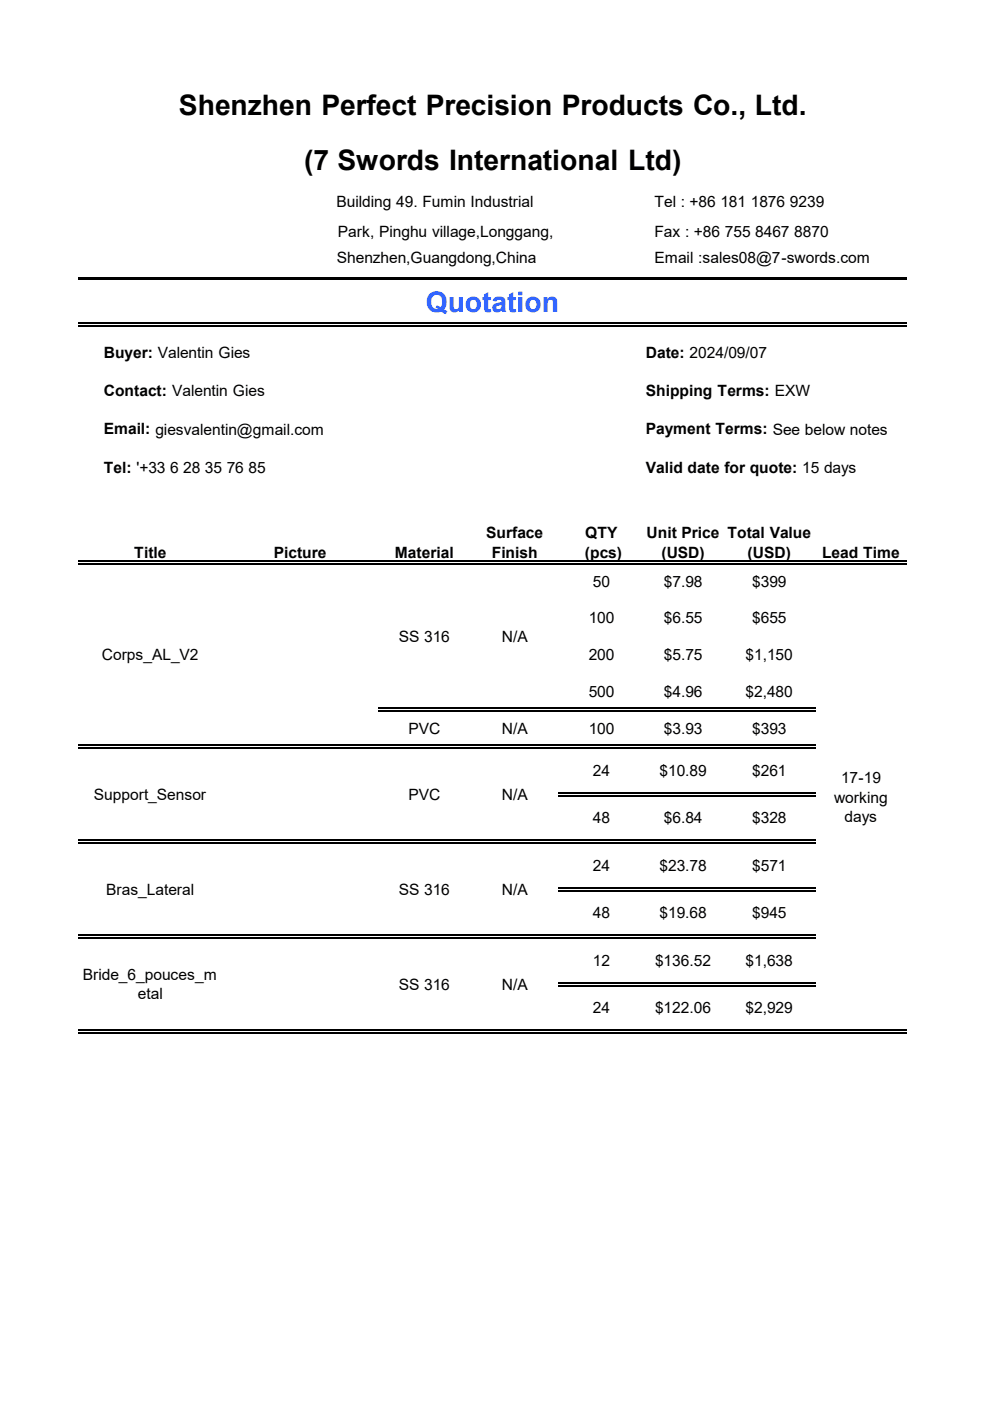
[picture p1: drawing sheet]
<svg xmlns="http://www.w3.org/2000/svg" width="210mm" height="297mm" viewBox="0 0 210 297" stroke-linecap="round" stroke-linejoin="round" font-family="sans-serif">
<defs><g id="words">
<g font-size="6">
<text x="37.9" y="24.3">Shenzhen Perfect Precision Products Co., Ltd.</text>
<text x="64.5" y="36">(7 Swords International Ltd)</text>
</g>
<text font-size="6" fill="#36f" x="90.2" y="66.2">Quotation</text>
<g font-size="3.3">
<text x="71.3" y="43.9">Building 49. Fumin Industrial</text>
<text x="138.7" y="43.9">Tel : +86</text>
<text x="152.6" y="43.9">181</text>
<text x="159.1" y="43.9">1876</text>
<text x="167.4" y="43.9">9239</text>
<text x="71.6" y="50.2">Park, Pinghu village,Longgang,</text>
<text x="138.7" y="50.2">Fax : +86</text>
<text x="153.6" y="50.2">755</text>
<text x="160" y="50.2">8467</text>
<text x="168.3" y="50.2">8870</text>
<text x="71.4" y="55.8">Shenzhen,Guangdong,China</text>
<text x="138.7" y="55.8">Email :sales08@7-swords.com</text>
<text x="22" y="75.9">Buyer: Valentin Gies</text>
<text x="136.8" y="75.9">Date: 2024/09/07</text>
<text x="22" y="84">Contact: Valentin Gies</text>
<text x="136.8" y="84">Shipping Terms: EXW</text>
<text x="22" y="92.1">Email: giesvalentin@gmail.com</text>
<text x="136.8" y="92.1">Payment Terms: See below notes</text>
<text x="22" y="100.2">Tel: '+33</text>
<text x="36.1" y="100.2">6</text>
<text x="38.8" y="100.2">28</text>
<text x="43.4" y="100.2">35</text>
<text x="48" y="100.2">76</text>
<text x="52.6" y="100.2">85</text>
<text x="136.8" y="100.2">Valid date for quote: 15 days</text>
<text x="28.5" y="118.4">Title</text>
<text x="58" y="118.4">Picture</text>
<text x="83.6" y="118.4">Material</text>
<text x="103" y="114.1">Surface</text>
<text x="104.2" y="118.4">Finish</text>
<text x="123.9" y="118.4">(pcs)</text>
<text x="124" y="114.1">QTY</text>
<text x="137" y="114.1">Unit Price Total Value</text>
<text x="140.1" y="118.4">(USD)</text>
<text x="158.4" y="118.4">(USD)</text>
<text x="174.2" y="118.4">Lead Time</text>
<text x="125.6" y="124.3">50</text>
<text x="140.7" y="124.3">$7.98</text>
<text x="159.4" y="124.3">$399</text>
<text x="84.5" y="136">SS 316</text>
<text x="106.3" y="136">N/A</text>
<text x="124.7" y="132.1">100</text>
<text x="140.7" y="132.1">$6.55</text>
<text x="159.4" y="132.1">$655</text>
<text x="21.6" y="139.9">Corps_AL_V2</text>
<text x="124.7" y="139.9">200</text>
<text x="140.7" y="139.9">$5.75</text>
<text x="158" y="139.9">$1,150</text>
<text x="124.7" y="147.7">500</text>
<text x="140.7" y="147.7">$4.96</text>
<text x="158" y="147.7">$2,480</text>
<text x="86.6" y="155.5">PVC</text>
<text x="106.3" y="155.5">N/A</text>
<text x="124.7" y="155.5">100</text>
<text x="140.7" y="155.5">$3.93</text>
<text x="159.4" y="155.5">$393</text>
<text x="125.6" y="164.4">24</text>
<text x="139.7" y="164.4">$10.89</text>
<text x="159.4" y="164.4">$261</text>
<text x="178.2" y="166">17-19</text>
<text x="19.9" y="169.5">Support_Sensor</text>
<text x="86.6" y="169.5">PVC</text>
<text x="106.3" y="169.5">N/A</text>
<text x="176.7" y="170.1">working</text>
<text x="125.6" y="174.5">48</text>
<text x="140.7" y="174.5">$6.84</text>
<text x="159.4" y="174.5">$328</text>
<text x="179" y="174.3">days</text>
<text x="125.6" y="184.6">24</text>
<text x="139.7" y="184.6">$23.78</text>
<text x="159.4" y="184.6">$571</text>
<text x="22.5" y="189.6">Bras_Lateral</text>
<text x="84.5" y="189.6">SS 316</text>
<text x="106.3" y="189.6">N/A</text>
<text x="125.6" y="194.6">48</text>
<text x="139.7" y="194.6">$19.68</text>
<text x="159.4" y="194.6">$945</text>
<text x="17.6" y="207.7">Bride_6_pouces_m</text>
<text x="84.5" y="209.8">SS 316</text>
<text x="106.3" y="209.8">N/A</text>
<text x="125.6" y="204.7">12</text>
<text x="138.8" y="204.7">$136.52</text>
<text x="158" y="204.7">$1,638</text>
<text x="29.2" y="211.8">etal</text>
<text x="125.6" y="214.8">24</text>
<text x="138.8" y="214.8">$122.06</text>
<text x="158" y="214.8">$2,929</text>
</g>
</g></defs>
<path d="M16.6 58.8h175.5v.6h-175.5z" fill-rule="evenodd" fill="#000"/>
<g fill="none" stroke="#000" stroke-width=".3">
<path d="M16.6 68.5h175.5M16.6 69h175.5M16.6 119h175.5M16.6 119.6h175.5M16.6 157.9h156.2M16.6 158.5h156.2M80 150.2h92.8M80 150.7h92.8M16.6 178.1h156.2M16.6 178.7h156.2M118.3 168h54.5M118.3 168.6h54.5"/>
<path d="M16.6 198.2h156.2M16.6 198.8h156.2M118.3 188.2h54.5M118.3 188.8h54.5M16.6 218.4h175.5M16.6 219h175.5M118.3 208.3h54.5M118.3 208.9h54.5"/>
</g>
<use href="#words"/>
</svg>
